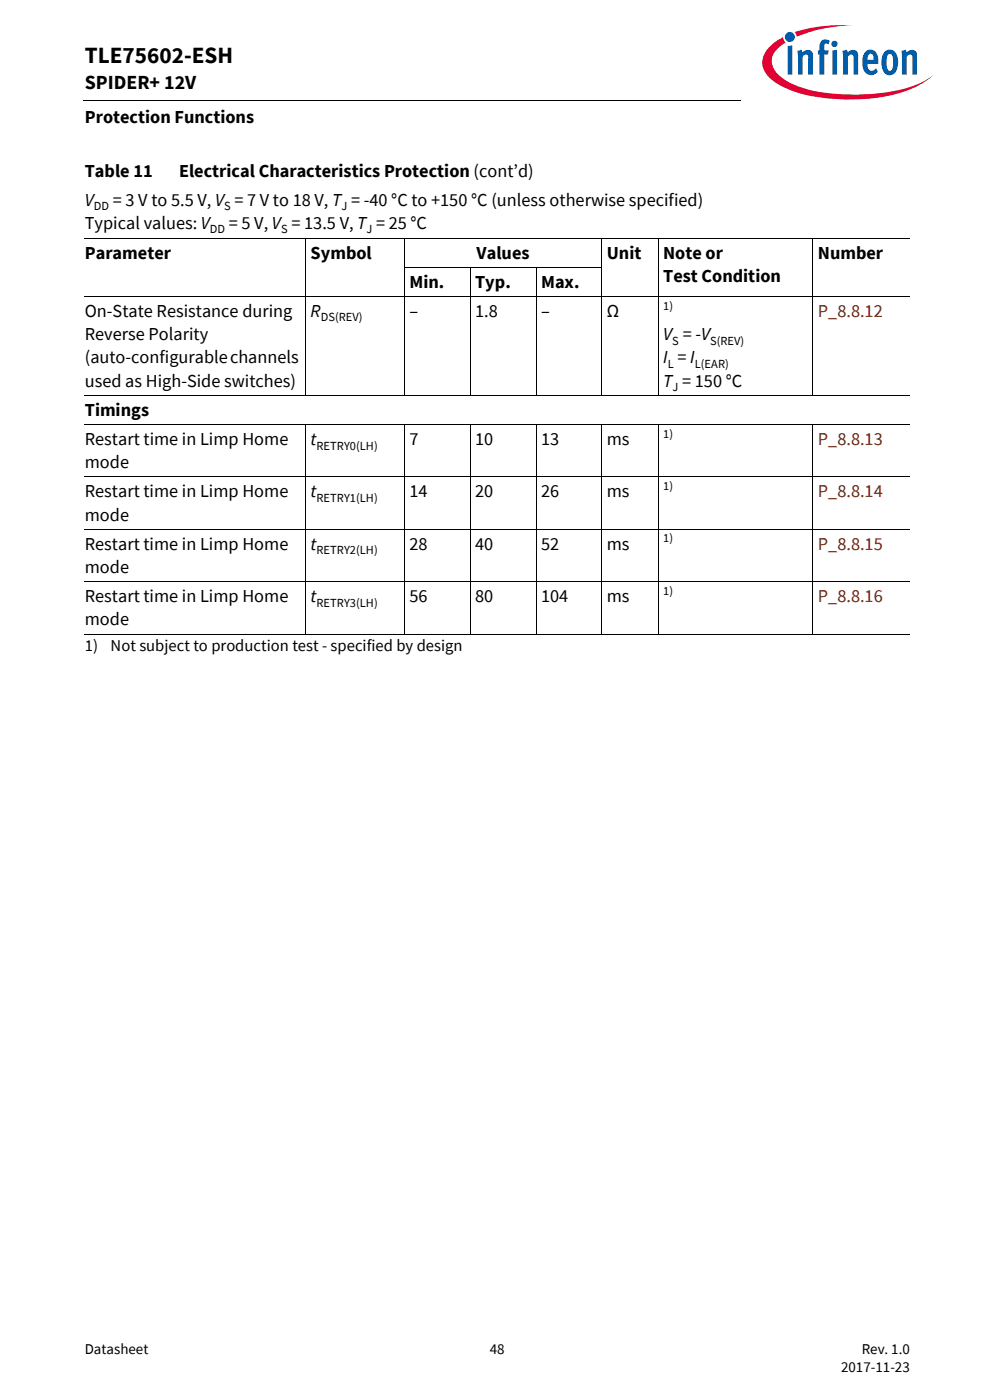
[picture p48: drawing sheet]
<svg xmlns="http://www.w3.org/2000/svg" width="210mm" height="297mm" viewBox="0 0 210 297" stroke-linecap="round" stroke-linejoin="round" font-family="sans-serif">
<defs><g id="words">
<text font-size="4.9" x="18" y="13.4">TLE75602-ESH</text>
<text font-size="4.2" x="18" y="19">SPIDER+ 12V</text>
<g font-size="3.9">
<text x="18" y="26.2">Protection Functions</text>
<text x="18" y="37.6">Table 11</text>
<text x="38" y="37.6">Electrical Characteristics Protection (cont’d)</text>
<text x="18" y="43.6">V</text>
<text x="23.9" y="43.6">= 3 V to 5.5 V, V = 7 V to 18 V, T = -40 °C to +150 °C (unless otherwise specified)</text>
<text x="18" y="48.5">Typical values: V</text>
<text x="48.5" y="48.5">= 5 V, V = 13.5 V, T = 25 °C</text>
<text x="18" y="54.9">Parameter</text>
<text x="65.9" y="54.9">Symbol</text>
<text x="101.1" y="54.9">Values</text>
<text x="128.7" y="54.9">Unit</text>
<text x="140.7" y="54.9">Note or</text>
<text x="140.7" y="59.8">Test Condition</text>
<text x="173.5" y="54.9">Number</text>
<text x="86.8" y="61.1">Min.</text>
<text x="100.8" y="61.1">Typ.</text>
<text x="114.8" y="61.1">Max.</text>
<text x="18" y="67.2">On-State Resistance during</text>
<text x="65.9" y="67.2">R</text>
<text x="86.8" y="67.2">–</text>
<text x="100.8" y="67.2">1.8</text>
<text x="114.8" y="67.2">–</text>
<text x="128.7" y="67.2">Ω</text>
<text x="18" y="72.2">Reverse Polarity</text>
<text x="18" y="77.1">(auto-configurable channels</text>
<text x="140.7" y="72.2">V = -V</text>
<text x="140.7" y="77.1">I = I</text>
<text x="18" y="82.1">used as High-Side switches)</text>
<text x="140.7" y="82.1">T = 150 °C</text>
<text x="18" y="88.2">Timings</text>
<text x="18" y="94.4">Restart time in Limp Home</text>
<text x="65.9" y="94.4">t</text>
<text x="86.8" y="94.4">7</text>
<text x="100.8" y="94.4">10</text>
<text x="114.8" y="94.4">13</text>
<text x="128.7" y="94.4">ms</text>
<text x="18" y="99.3">mode</text>
<text x="18" y="105.5">Restart time in Limp Home</text>
<text x="65.9" y="105.5">t</text>
<text x="86.8" y="105.5">14</text>
<text x="100.8" y="105.5">20</text>
<text x="114.8" y="105.5">26</text>
<text x="128.7" y="105.5">ms</text>
<text x="18" y="110.5">mode</text>
<text x="18" y="116.6">Restart time in Limp Home</text>
<text x="65.9" y="116.6">t</text>
<text x="86.8" y="116.6">28</text>
<text x="100.8" y="116.6">40</text>
<text x="114.8" y="116.6">52</text>
<text x="128.7" y="116.6">ms</text>
<text x="18" y="121.6">mode</text>
<text x="18" y="127.7">Restart time in Limp Home</text>
<text x="65.9" y="127.7">t</text>
<text x="86.8" y="127.7">56</text>
<text x="100.8" y="127.7">80</text>
<text x="114.8" y="127.7">104</text>
<text x="128.7" y="127.7">ms</text>
<text x="18" y="132.7">mode</text>
</g>
<g font-size="3.9" fill="#802600">
<text x="173.5" y="67.2">P_8.8.12</text>
<text x="173.5" y="94.4">P_8.8.13</text>
<text x="173.5" y="105.5">P_8.8.14</text>
<text x="173.5" y="116.6">P_8.8.15</text>
<text x="173.5" y="127.7">P_8.8.16</text>
</g>
<g font-size="3.5">
<text x="18" y="138">1)</text>
<text x="23.5" y="138">Not subject to production test - specified by design</text>
</g>
<g font-size="3.2">
<text x="18" y="287.3">Datasheet</text>
<text x="103.9" y="287.3">48</text>
<text x="182.8" y="287.3">Rev. 1.0</text>
<text x="178.4" y="291.2">2017-11-23</text>
</g>
<g font-size="2.6">
<text x="19.9" y="44.6">DD</text>
<text x="47.5" y="44.6">S</text>
<text x="72.4" y="44.6">J</text>
<text x="44.5" y="49.5">DD</text>
<text x="59.6" y="49.5">S</text>
<text x="77.7" y="49.5">J</text>
<text x="140.7" y="65.7">1)</text>
<text x="68.1" y="68.2">DS(REV)</text>
<text x="142.6" y="73.2">S</text>
<text x="150.6" y="73.2">S(REV)</text>
<text x="141.6" y="78.1">L</text>
<text x="142.7" y="83">J</text>
<text x="147.4" y="78.1">L(EAR)</text>
<text x="67.2" y="95.4">RETRY0(LH)</text>
<text x="140.7" y="92.9">1)</text>
<text x="67.2" y="106.5">RETRY1(LH)</text>
<text x="140.7" y="104">1)</text>
<text x="67.2" y="117.6">RETRY2(LH)</text>
<text x="140.7" y="115.1">1)</text>
<text x="67.2" y="128.7">RETRY3(LH)</text>
<text x="140.7" y="126.2">1)</text>
</g>
</g></defs>
<path d="M17.7 21.3l.1 .1z" fill="#000"/>
<path d="M17.8 21.4h140.5" fill="none" stroke="#000" stroke-width=".21"/>
<path d="M157.3 5.1h42.7v21.5h-42.7z" fill="#fff"/>
<path d="M168.6 6.8l.4 1 1.4-.5a31.9 31.9 0 0 1 10.7-1.9 32.2 32.2 0 0 0-12.5 1.4zM163.4 9.8a4.3 4.3 0 0 0 0 6.9 21.8 21.8 0 0 0 11.7 4.1 38.5 38.5 0 0 0 18.7-2.1 14.3 14.3 0 0 0 4.2-2.8 18.4 18.4 0 0 1-8.8 3.5 40.4 40.4 0 0 1-20.2-1.2l-1.6-.7a6.4 6.4 0 0 1-3.7-4.4 5.1 5.1 0 0 1 2.9-4.1l-.3-.3-.2-.8-1 .5z" fill-rule="evenodd" fill="#e30034"/>
<path d="M166.5 7.8a1.06 1.06 0 0 0 2.1 0 1.06 1.06 0 0 0-2.1 0zM167.1 9.8v6h.9v-6.2zM169.1 10.8l.2 1.3v3.7h.9v-3.8l.7-.4h.3l.2 .3v3.9h1v-3.9a1.21 1.21 0 0 0-.8-1.3 1.21 1.21 0 0 0-1.4 .5l-.1-.6zM174.3 8.6a2.41 2.41 0 0 0-.5 2.1h-.3v.9h.3v4.2h1v-4.2h.8l.2-.9h-1v-.9a.49 .49 0 0 1 .3-.6 .49 .49 0 0 1 .6 .2l.3-.7a1.45 1.45 0 0 0-1.7-.1zM176.5 10.7v5.1h1v-5.2zM176.3 9.3a.7 .7 0 0 0 1.4 0 .7 .7 0 0 0-1.4 0zM178.7 10.8l.1 5h1v-3.8a.64 .64 0 0 1 .5-.5 .64 .64 0 0 1 .7 .4v3.9h1v-3.9a1.22 1.22 0 0 0-.8-1.3 1.22 1.22 0 0 0-1.4 .5l-.2-.6zM183.7 10.8a3.9 3.9 0 0 0-.1 4.7 1.76 1.76 0 0 0 2.6-.3l-.4-.7a.99 .99 0 0 1-1.6 .1l-.2-1.1h2.3v-.2a2.3 2.3 0 0 0-1.5-2.8h-.5zM184.2 11.7a.65 .65 0 0 1 .9-.2 .65 .65 0 0 1 .2 .9v.3h-1.3zM187.7 10.9a3.9 3.9 0 0 0 .1 4.8 1.68 1.68 0 0 0 2.6-1.5 3.8 3.8 0 0 0-.7-3.3 1.59 1.59 0 0 0-2 0zM188.4 11.6l.2-.1a.86 .86 0 0 1 .8 1.2v.7a1.26 1.26 0 0 1-.6 1.6 2.12 2.12 0 0 1-.7-2.3l.1-.9zM191.2 10.8l.1 5h1v-3.8l.7-.4h.3l.2 .3v3.9h1v-4.2a1.08 1.08 0 0 0-.6-1 1.08 1.08 0 0 0-1.3 .2l-.4 .3v-.6z" fill-rule="evenodd" fill="#005da9"/>
<g fill="none" stroke="#000" stroke-width=".21">
<path d="M18 50.6h175M64.8 50.5v33.4M85.7 56.7h42M85.8 50.5v33.4M99.7 56.7v27.2M113.7 56.7v27.2M127.7 50.5v33.4M139.6 50.5v33.4M172.4 50.5v33.4M18 62.9h175M18 83.9h175M18 90.1h175"/>
<path d="M64.8 90v44.6M85.8 90v44.6M99.7 90v44.6M113.7 90v44.6M127.7 90v44.6M139.6 90v44.6M172.4 90v44.6M18 101.2h175M18 112.3h175M18 123.4h175M18 134.5h175"/>
</g>
<use href="#words"/>
</svg>
